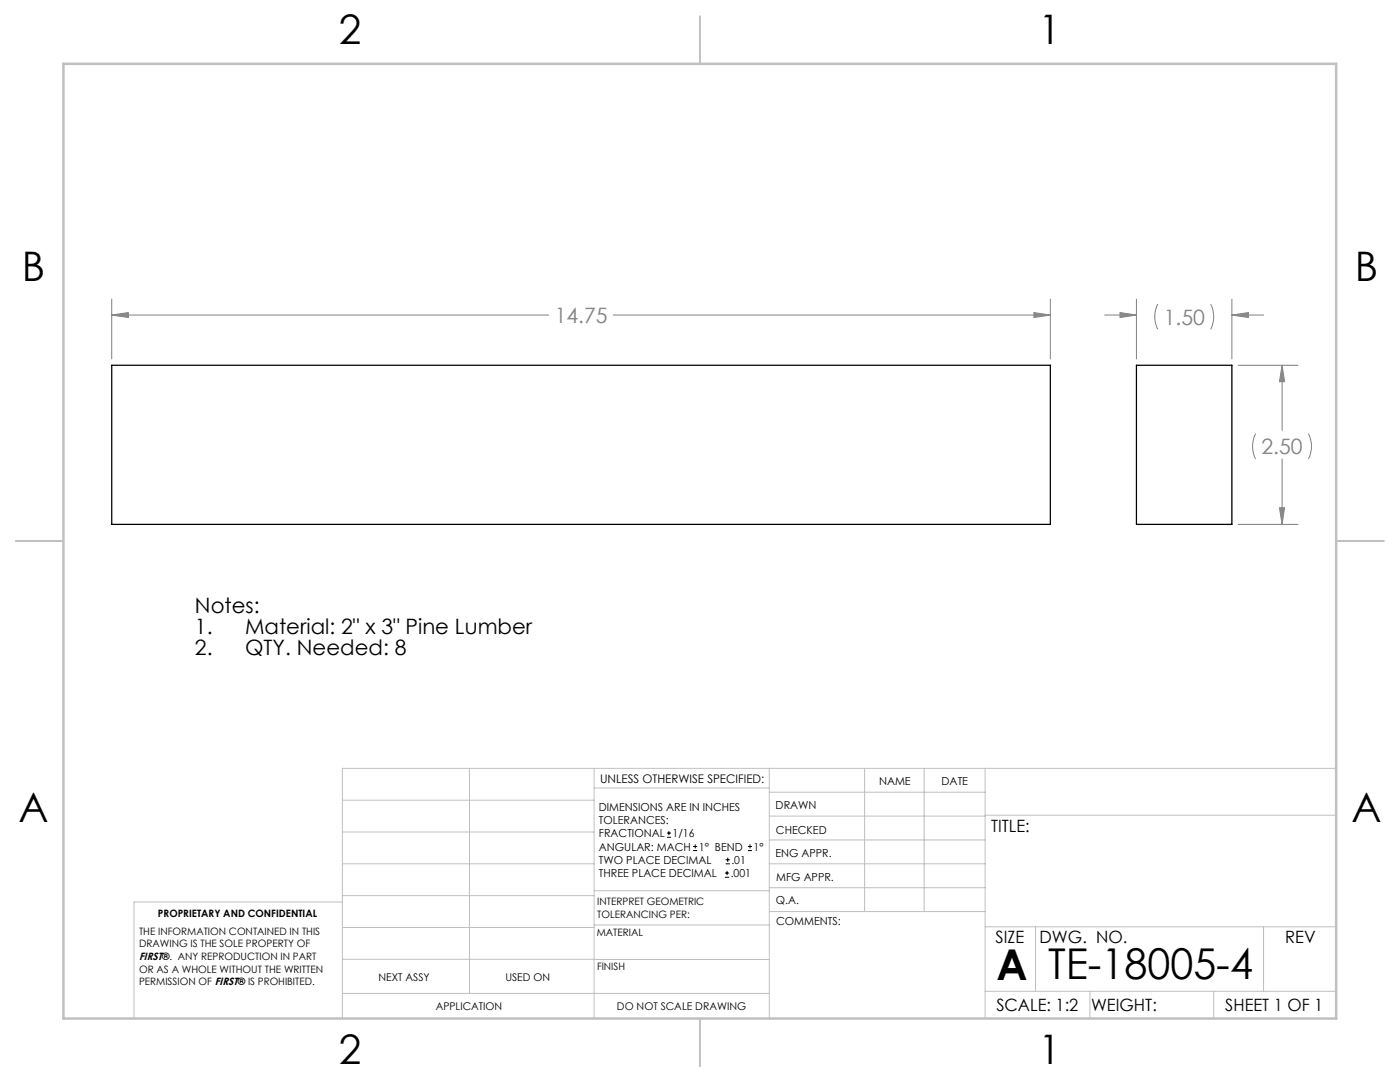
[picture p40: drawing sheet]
<svg xmlns="http://www.w3.org/2000/svg" width="279mm" height="216mm" viewBox="0 0 279 216" stroke-linecap="round" stroke-linejoin="round" font-family="sans-serif">
<defs><g id="words">
<g font-size="8.5">
<text x="198.9" y="195.5">A</text>
<text x="209.2" y="195.4">TE-18005-4</text>
</g>
<g font-size="8.1">
<text x="67.6" y="8.9">2</text>
<text x="207.3" y="8.9">1</text>
<text x="4.4" y="56.2">B</text>
<text x="270.4" y="56.2">B</text>
<text x="3.7" y="164.1">A</text>
<text x="269.7" y="164.1">A</text>
<text x="67.6" y="212.4">2</text>
<text x="207.3" y="212.4">1</text>
</g>
<g font-size="4.2" fill="#808080">
<text x="110.7" y="64.5">14.75</text>
<text x="232.2" y="64.8">1.50</text>
<text x="251.8" y="90.6">2.50</text>
</g>
<g font-size="4.2">
<text x="38.9" y="122.4">Notes:</text>
<text x="38.9" y="126.6">1.</text>
<text x="38.9" y="130.7">2.</text>
<text x="48.9" y="126.6">Material: 2&quot; x 3&quot; Pine Lumber</text>
<text x="48.9" y="130.7">QTY. Needed: 8</text>
</g>
<g font-size="3.4">
<text x="197.8" y="166">TITLE:</text>
<text x="198.7" y="188.1">SIZE</text>
<text x="207.5" y="188.1">DWG. NO.</text>
<text x="256.5" y="188.2">REV</text>
<text x="198.8" y="201.7">SCALE: 1:2</text>
<text x="217.7" y="201.8">WEIGHT:</text>
<text x="244.5" y="201.7">SHEET 1 OF 1</text>
</g>
<text font-size="2.4" x="119.8" y="156.2">UNLESS OTHERWISE SPECIFIED:</text>
<g font-size="2.2">
<text x="119.5" y="161.8">DIMENSIONS ARE IN INCHES</text>
<text x="154.8" y="161.4">DRAWN</text>
<text x="175.4" y="156.6">NAME</text>
<text x="187.9" y="156.7">DATE</text>
<text x="119.5" y="164.4">TOLERANCES:</text>
<text x="119.5" y="167.1">FRACTIONAL</text>
<text x="134.2" y="167.1">1/16</text>
<text x="154.9" y="166.3">CHECKED</text>
<text x="119.5" y="172.4">TWO PLACE DECIMAL</text>
<text x="119.5" y="169.7">ANGULAR: MACH</text>
<text x="139.5" y="169.7">1° BEND</text>
<text x="146" y="172.4">.01</text>
<text x="150.4" y="169.7">1°</text>
<text x="154.8" y="171">ENG APPR.</text>
<text x="119.5" y="175">THREE PLACE DECIMAL</text>
<text x="145.8" y="175">.001</text>
<text x="154.9" y="175.7">MFG APPR.</text>
<text x="154.9" y="180.4">Q.A.</text>
<text x="154.9" y="184.6">COMMENTS:</text>
</g>
<g font-size="2.1">
<text x="27.8" y="191.6">FIRST®. ANY REPRODUCTION IN PART</text>
<text x="75.5" y="195.7">NEXT ASSY</text>
<text x="100.9" y="195.7">USED ON</text>
<text x="86.9" y="201.5">APPLICATION</text>
<text x="123.1" y="201.6">DO NOT SCALE DRAWING</text>
</g>
<g font-size="2">
<text x="31.5" y="182.9">PROPRIETARY AND CONFIDENTIAL</text>
<text x="119.2" y="180.6">INTERPRET GEOMETRIC</text>
<text x="119.2" y="183.1">TOLERANCING PER:</text>
<text x="27.8" y="186.5">THE INFORMATION CONTAINED IN THIS</text>
<text x="27.8" y="189">DRAWING IS THE SOLE PROPERTY OF</text>
<text x="119.1" y="186.7">MATERIAL</text>
<text x="27.8" y="194.1">OR AS A WHOLE WITHOUT THE WRITTEN</text>
<text x="27.8" y="196.6">PERMISSION OF FIRST® IS PROHIBITED.</text>
<text x="119.1" y="193.5">FINISH</text>
</g>
</g></defs>
<g fill="none" stroke="#c0c0c0" stroke-width=".2">
<path d="M68.3 159.7h50.3M93.7 153.3v44.9M118.6 153.3v49.9M118.6 157.2h34.9M153.5 153.3v49.9M153.5 158.1h43.1M172.5 153.3v28.6M184.4 153.3v28.6M196.6 153.3v49.9M266.7 153.3h-198.4v49.9M68.3 178.7h50.3M68.3 172.4h50.3"/>
<path d="M68.3 166h50.3M68.3 180h-41.6v23.2M118.6 177.7h35M153.5 167.6h43.1M153.5 162.8h43.1M153.5 172.4h43.1M153.5 177.1h43.1M196.6 162.7h70.1M68.3 198.2h85.2M68.3 191.4l85.2 .1M68.3 185.1h50.3M118.6 184.6h35"/>
<path d="M153.6 181.9h43M196.6 197.8h70.1M196.6 184.9h70.1M206.7 184.9v12.9M217.5 197.8v5.4M242.2 197.8v5.4M252.2 184.9v12.9"/>
</g>
<path d="M139.7 3.2v9.5M3.1 107.9h9.6M266.7 107.9h9.5M139.7 203.2v9.6" fill="none" stroke="#c0c0c0" stroke-width=".25"/>
<path d="M12.7 12.7h254v190.5h-254z" fill="none" stroke="#c0c0c0" stroke-width=".5"/>
<g fill="none" stroke="#808080" stroke-width=".2">
<path d="M22.3 59.7v11.9M209.6 59.7v11.9M226.8 59.7v11.9M245.9 59.7v11.9M22.3 62.9l3.3-.5v1zM22.3 62.9h87.2M122.4 62.9h87.2M206.3 62.4l3.3 .5-3.3 .5zM220.5 62.9h6.3M223.5 62.4l3.3 .5-3.3 .5zM231.1 60.7a5.6 5.6 0 0 0 0 5M241.6 60.7a5.6 5.6 0 0 1 0 5"/>
<path d="M245.9 62.9l3.3-.5v1zM245.9 62.9h6.3M247.1 72.9h11.9M255.9 72.9l.5 3.3h-1.1zM255.9 72.9v13M250.6 86.5a5.6 5.6 0 0 0 0 5.1M255.9 91.6v13M261.1 86.5a5.6 5.6 0 0 1 0 5.1M247.1 104.6h11.9M255.3 101.3h1.1l-.5 3.3z"/>
</g>
<path d="M245.9 62.9l3.3-.5v1zM223.5 62.4l3.3 .5-3.3 .5zM255.3 101.3h1.1l-.5 3.3zM255.9 72.9l.5 3.3h-1.1zM206.3 62.4l3.3 .5-3.3 .5zM22.3 62.9l3.3-.5v1z" fill="#808080"/>
<path d="M22.3 72.9h187.3v31.7h-187.3zM226.8 72.9h19.1v31.7h-19.1z" fill="none" stroke="#000" stroke-width=".25"/>
<g fill="none" stroke="#000" stroke-width=".2">
<path d="M133.1 167.1h.8M133.1 166.2h.8M133.5 165.8v.9M138.3 169.7h.8M138.3 168.9h.8M138.7 168.5v.8M144.7 175h.8M144.7 174.2h.8M144.8 172.4h.9M144.8 171.6h.9M145.1 173.8v.8M145.2 171.1v.9"/>
<path d="M149.3 169.7h.8M149.3 168.9h.8M149.7 168.5v.8"/>
</g>
<use href="#words"/>
</svg>
